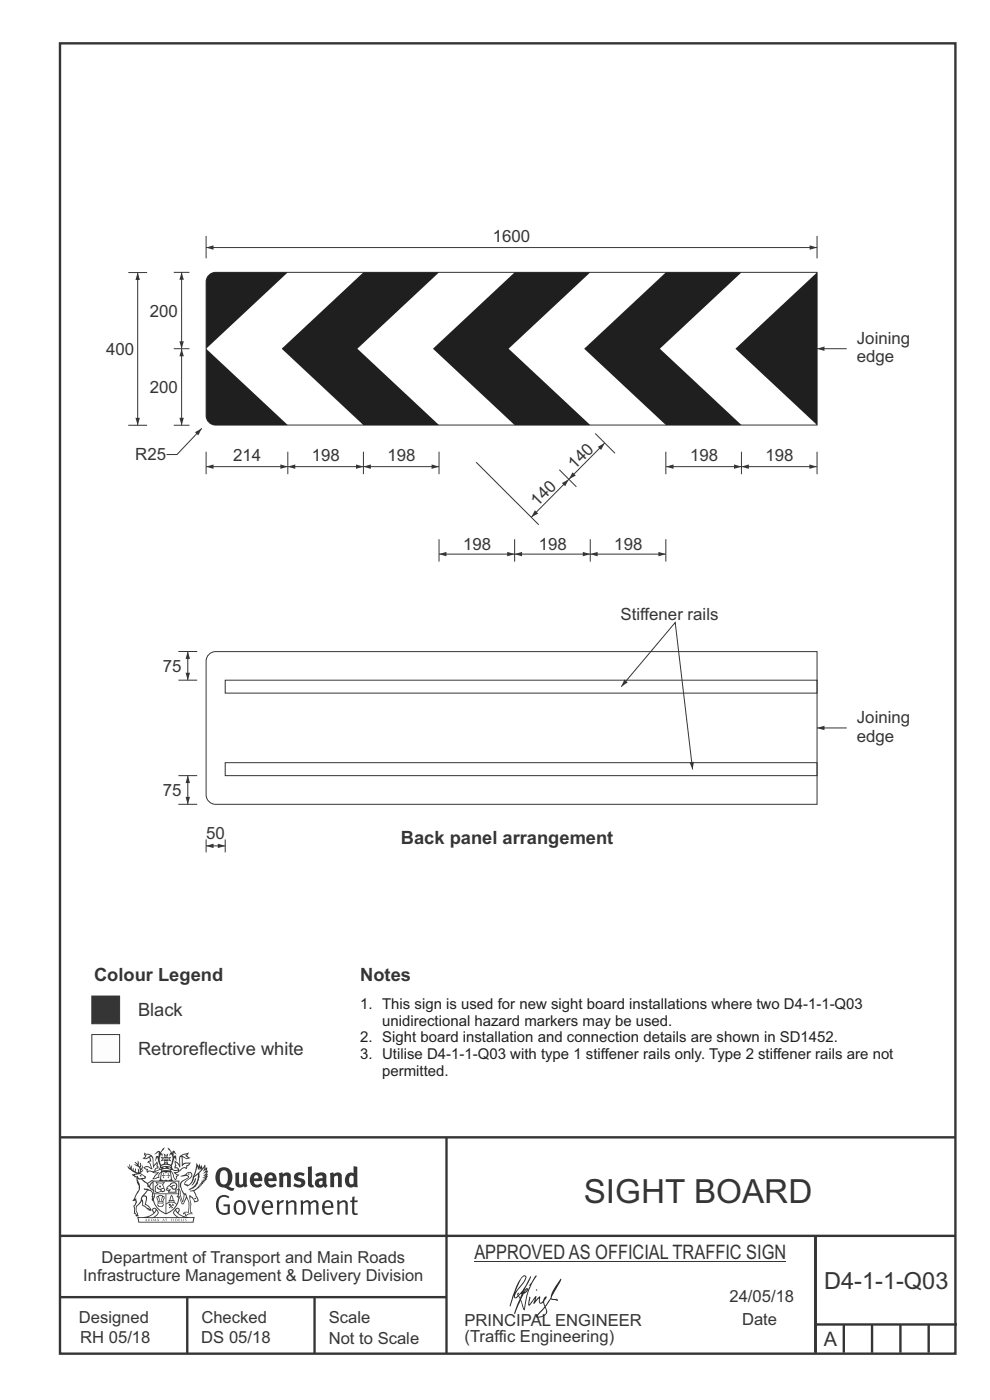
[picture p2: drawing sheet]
<svg xmlns="http://www.w3.org/2000/svg" width="210mm" height="297mm" viewBox="0 0 210 297" stroke-linecap="round" stroke-linejoin="round" font-family="sans-serif">
<defs><g id="words">
<text font-size="7.1" fill="#373435" x="123.8" y="255.2">SIGHT BOARD</text>
<text font-size="5" fill="#373435" x="174.8" y="273.4">D4-1-1-Q03</text>
<g font-size="4.2" fill="#373435">
<text x="100.6" y="267.2">APPROVED AS OFFICIAL TRAFFIC SIGN</text>
<text x="174.7" y="285.6">A</text>
</g>
<g font-size="3.9" fill="#373435">
<text x="85" y="179">Back panel arrangement</text>
<text x="20" y="208">Colour Legend</text>
<text x="76.4" y="208.2">Notes</text>
<text x="29.3" y="215.6">Black</text>
<text x="29.3" y="223.8">Retroreflective white</text>
</g>
<g font-size="3.6" fill="#373435">
<text x="104.6" y="51.3">1600</text>
<text x="31.8" y="67.2">200</text>
<text x="22.5" y="75.3">400</text>
<text x="181.8" y="72.9">Joining</text>
<text x="181.8" y="76.9">edge</text>
<text x="31.8" y="83.4">200</text>
<text x="28.7" y="97.7">R25</text>
<text x="49.4" y="97.7">214</text>
<text x="66.2" y="97.7">198</text>
<text x="82.2" y="97.7">198</text>
<text x="121.9" y="99.7" transform="rotate(-45 121.9 99.7)">140</text>
<text x="146.4" y="97.7">198</text>
<text x="162.4" y="97.7">198</text>
<text x="114" y="107.5" transform="rotate(-45 114 107.5)">140</text>
<text x="98.2" y="116.6">198</text>
<text x="114.3" y="116.6">198</text>
<text x="130.3" y="116.6">198</text>
<text x="131.6" y="131.5">Stiffener rails</text>
<text x="34.5" y="142.5">75</text>
<text x="181.8" y="153.4">Joining</text>
<text x="181.8" y="157.3">edge</text>
<text x="34.5" y="168.9">75</text>
<text x="43.7" y="178">50</text>
</g>
<g font-size="3.5" fill="#373435">
<text x="21.6" y="267.9">Department of Transport and Main Roads</text>
<text x="17.7" y="271.8">Infrastructure Management &amp; Delivery Division</text>
<text x="16.7" y="280.6">Designed</text>
<text x="42.7" y="280.6">Checked</text>
<text x="69.7" y="280.6">Scale</text>
<text x="98.5" y="281.4">PRINCIPAL ENGINEER</text>
<text x="154.7" y="276.2">24/05/18</text>
<text x="157.4" y="281.2">Date</text>
<text x="17" y="284.8">RH 05/18</text>
<text x="42.7" y="284.8">DS 05/18</text>
<text x="69.7" y="285.2">Not to Scale</text>
<text x="98.5" y="284.8">(Traffic Engineering)</text>
</g>
<g font-size="3.2" fill="#231f20">
<text x="76.4" y="214.1">1. This sign is used for new sight board installations where two D4-1-1-Q03</text>
<text x="76.4" y="221.2">2. Sight board installation and connection details are shown in SD1452.</text>
<text x="81.1" y="217.6">unidirectional hazard markers may be used.</text>
<text x="76.4" y="224.7">3. Utilise D4-1-1-Q03 with type 1 stiffener rails only. Type 2 stiffener rails are not</text>
<text x="81.1" y="228.3">permitted.</text>
</g>
</g></defs>
<g fill="none" stroke="#373435" stroke-width=".51">
<path d="M12.7 9.2h190v278h-190zM12.7 241.3h190M94.7 241.4v45.8M12.7 275.2h82M12.7 262.2h190.1M39.7 275.2v12M66.7 275.2v12M173 262.2v24.8M173 281h30M179 281v6M185 281v6M191 281v6"/>
<path d="M197 281v6"/>
</g>
<path d="M100.6 267.7h66.2" fill="none" stroke="#373435" stroke-width=".21"/>
<path d="M19.5 219.5h5.9v5.9h-5.9z" fill-rule="evenodd" fill="#fefefe" stroke="#373435" stroke-width=".21"/>
<path d="M19.5 211.3h5.9v5.9h-5.9z" fill-rule="evenodd" fill="#373435" stroke="#373435" stroke-width=".21"/>
<g fill="#252726">
<path d="M111.6 273.7l.2-.2-.5 .7zM110.4 274.5l.3 .1-.3 .8-.3-.5zM110.9 270.9h.5a9.3 9.3 0 0 1-2 3.1l-.1 .3 1-2.5zM110.6 271a14.7 14.7 0 0 0-2.2 4.9l-.3 1.2 .1 .1 .8-2.3a.42 .42 0 0 0 .2 .6 .42 .42 0 0 0 .6-.3l.2-.1 .3 .5-1.2 3.2h.2l1.1-2.9 .6 1.9 .2 .2 .2-.5a13.5 13.5 0 0 1 2-6.2l.5-.5-.2-.2-1.5 2.1 .3-.1a14.9 14.9 0 0 0-1.3 5.1l-.4-1.2a1.39 1.39 0 0 1 .2-1.8l.1-.2a.92 .92 0 0 0 .8-1.2 .75 .75 0 0 0-.7 .7l-.2 .2 1.6-3.4h-.1l-.4 .7a10.5 10.5 0 0 1-2.1 3.3l.1-.5a.32 .32 0 0 0-.3 .2 .32 .32 0 0 0 0 .4l-.5 .4a3.2 3.2 0 0 1 1.1-2.3l.5-.6a2.49 2.49 0 0 0 .7-1.6l-.3-.2z" fill-rule="evenodd"/>
<path d="M115.6 277.5a1.15 1.15 0 0 1 .1 1.3 1.15 1.15 0 0 1-1.2 .5h-.5zM112.3 275.1l-.3 1.7 .3 .2 1.2-1.5-.3 1.1 1.2-1.2a.94 .94 0 0 0 .3 1.2l.5-.3 .3 .9-1.2 1.3a.98 .98 0 0 0-.5 1 1.9 1.9 0 0 0 2.3-1.3l-.1-.2a1.02 1.02 0 0 1 .3-1.4l.5-1 1.5 .3-.2-.4v.2l-1.1-.1v-.3l2-3.6 .1-.2-.1-.2-1.8 2.7a6.6 6.6 0 0 1-1.5 3l-.2-.2a1.01 1.01 0 0 1 .4-1.4l.1-.2-.2-.1-.4 .4-.2 .5-.5 .4-.2-.4 .1-.9-.2-.1-.8 1 .2-1h-.1l-1.4 1.8 .2-1.5v-.1z" fill-rule="evenodd"/>
<path d="M113.7 273.6l.3 .2h-.3z" fill-rule="evenodd"/>
</g>
<g fill="#373435">
<path d="M47 248.5a2.55 2.55 0 0 0 0 2.7l.3 .1a.81 .81 0 0 0 1-.9v-.6a1.04 1.04 0 0 0-1.1-1.5zM46.3 248.1a1.82 1.82 0 0 1 2.1-.2 1.82 1.82 0 0 1 .9 1.9 2.29 2.29 0 0 1-.8 1.9l.7 .3h.5l-.2 .6a2.87 2.87 0 0 1-2-.7 2.12 2.12 0 0 1-1.6-3.1z" fill-rule="evenodd"/>
<path d="M49.9 248.9l.8-.2v2a.46 .46 0 0 0 .3 .6 .46 .46 0 0 0 .6-.3v-2.1l.7-.2v2.4l.2 .5-.5 .4-.3-.3a1.02 1.02 0 0 1-1.2 .2 1.02 1.02 0 0 1-.6-1.1z" fill-rule="evenodd"/>
<path d="M54 249.5l-.1 .5h.9a.49 .49 0 0 0-.2-.6 .49 .49 0 0 0-.6 .1zM53.4 249.1a1.34 1.34 0 0 1 1.6-.2 1.34 1.34 0 0 1 .7 1.5v.2h-1.8a.77 .77 0 0 0 .5 .8 .77 .77 0 0 0 .9-.4l.3 .5a1.59 1.59 0 0 1-2 .2 1.59 1.59 0 0 1-.5-2z" fill-rule="evenodd"/>
<path d="M57.1 249.5l-.2 .5h1a.49 .49 0 0 0-.2-.6 .49 .49 0 0 0-.6 .1zM56.4 249.1a1.34 1.34 0 0 1 1.6-.2 1.34 1.34 0 0 1 .7 1.5v.2h-1.8a.77 .77 0 0 0 .5 .8 .77 .77 0 0 0 .9-.4l.4 .5a1.59 1.59 0 0 1-2.1 .2 1.59 1.59 0 0 1-.5-2z" fill-rule="evenodd"/>
<path d="M59.2 248.9l.7-.2 .1 .4a.95 .95 0 0 1 1-.3 .95 .95 0 0 1 .7 .8v2.3h-.8v-2.3a.46 .46 0 0 0-.8 .1v2.2h-.8z" fill-rule="evenodd"/>
<path d="M62.6 249.1a1.75 1.75 0 0 1 2-.1l-.2 .5-.6-.2a.43 .43 0 0 0-.6 .3l.4 .3a1.04 1.04 0 0 1 1.2 1.1 1.04 1.04 0 0 1-1.4 1l-1.2-.4 .3-.6 1 .4 .4-.4a.88 .88 0 0 0-1-.5l-.4-.2-.1-.4z" fill-rule="evenodd"/>
<path d="M65.3 247.6l.8-.2 .1 3.8 .3 .2 .1 .5a.88 .88 0 0 1-1-.1 .88 .88 0 0 1-.3-1z" fill-rule="evenodd"/>
<path d="M67.8 250.6a.43 .43 0 0 0-.1 .7 .43 .43 0 0 0 .7-.1v-.7zM66.8 249.2a1.7 1.7 0 0 1 2.4 .1v1.8l.3 .4-.4 .5-.5-.3a1.03 1.03 0 0 1-1.7-.2 1.03 1.03 0 0 1 .8-1.5h.7v-.4a.8 .8 0 0 0-1.2 .1z" fill-rule="evenodd"/>
<path d="M70 248.9l.7-.2 .1 .4a.95 .95 0 0 1 1-.3 .95 .95 0 0 1 .7 .8v2.3h-.8v-2.3a.46 .46 0 0 0-.8 .1v2.2h-.8z" fill-rule="evenodd"/>
<path d="M74.3 249.5a1.48 1.48 0 0 0 0 1.7h.5l.2-.1v-1.5l-.3-.2zM75 247.4l.8 .1 .1 4.4h-.7l-.1-.2a1.26 1.26 0 0 1-1.4 0 1.26 1.26 0 0 1-.5-1.3 1.29 1.29 0 0 1 .4-1.3 1.29 1.29 0 0 1 1.4-.2z" fill-rule="evenodd"/>
<path d="M46.4 253.9a1.72 1.72 0 0 1 2.3 0l-.3 .3a1.24 1.24 0 0 0-1.4-.2 1.24 1.24 0 0 0-.6 1.4 1.49 1.49 0 0 0 1.2 2l.7-.2v-1.3h-.8l-.1-.4h1.4v1.9a1.93 1.93 0 0 1-2.3 0 1.93 1.93 0 0 1-.7-2.2l.2-.7z" fill-rule="evenodd"/>
<path d="M50.4 255.1a1.65 1.65 0 0 0 .2 2.2 .99 .99 0 0 0 1-1.4 .78 .78 0 0 0-.4-.8 .78 .78 0 0 0-.8 0zM50 254.9a1.33 1.33 0 0 1 1.6-.1 1.33 1.33 0 0 1 .5 1.4 1.31 1.31 0 0 1-1.3 1.6 1.31 1.31 0 0 1-1.2-1.6v-.6z" fill-rule="evenodd"/>
<path d="M52.5 254.7l.5-.1 .8 2.6 .8-2.5h.5l-1.1 3h-.5z" fill-rule="evenodd"/>
<path d="M56.3 255.2l-.2 .7h1.3a.7 .7 0 0 0-.3-.8 .7 .7 0 0 0-.8 .1zM55.9 255a1.22 1.22 0 0 1 1.5-.2 1.22 1.22 0 0 1 .5 1.5h-1.8a.93 .93 0 0 0 .5 1 .93 .93 0 0 0 1.1-.2l.2 .3a1.43 1.43 0 0 1-1.8 .1 1.43 1.43 0 0 1-.6-1.7z" fill-rule="evenodd"/>
<path d="M58.7 254.7l.4-.1 .1 .5 .4-.4 .6-.1-.1 .6a.66 .66 0 0 0-.9 .6v1.9h-.4z" fill-rule="evenodd"/>
<path d="M60.6 254.8l.4-.2 .1 .5a.94 .94 0 0 1 1-.5 .94 .94 0 0 1 .8 .8v2.3h-.5l-.1-2.5a.81 .81 0 0 0-1.2 .3v2.2h-.4z" fill-rule="evenodd"/>
<path d="M63.7 254.7l.5-.1 .1 .5 .4-.3a.78 .78 0 0 1 1.2 .3 .9 .9 0 0 1 .9-.5 .9 .9 0 0 1 .8 .8v2.3h-.5l-.1-2.5a.67 .67 0 0 0-1.1 .3v2.2h-.5v-2.4l-.4-.2-.7 .4v2.2h-.5z" fill-rule="evenodd"/>
<path d="M69.1 255.2l-.2 .7h1.3a.7 .7 0 0 0-.3-.8 .7 .7 0 0 0-.8 .1zM68.7 255a1.22 1.22 0 0 1 1.5-.2 1.22 1.22 0 0 1 .5 1.5h-1.8a.93 .93 0 0 0 .4 1 .93 .93 0 0 0 1.2-.2l.2 .3a1.44 1.44 0 0 1-1.8 .1 1.44 1.44 0 0 1-.6-1.7z" fill-rule="evenodd"/>
<path d="M71.5 254.8l.4-.2 .1 .5a.94 .94 0 0 1 1-.5 .94 .94 0 0 1 .8 .8v2.3h-.5l-.1-2.5a.81 .81 0 0 0-1.2 .3v2.2h-.4z" fill-rule="evenodd"/>
<path d="M74.7 253.9l.5-.1v.9h.7l-.1 .4h-.6v2.1l.1 .2h.5l.1 .3a.75 .75 0 0 1-1.2-.6v-2h-.4v-.4h.4z" fill-rule="evenodd"/>
<path d="M30.8 244.9l1.1 .3-.9 .5h-.4l.6-.5zM31.8 245.5l.2-.1a2.44 2.44 0 0 1 .5 1.9l.1 .5 .6-1-.1 .6 .3 .3a.57 .57 0 0 0-.6 .8l-1-.2-.5 .2 .2-.5-.8-.3 .7-.1 .9 .5 .1-.1-.6-1.3-.2-.1 .5-.1zM30.7 244.4l-.1 .5 .2 .4-.6 .4a1.04 1.04 0 0 0 1.4-.1l.2 .6-.3 .1-.2 .4a.94 .94 0 0 1 .8 1.1l-.2-.1a1.16 1.16 0 0 0-1.5-.1l.3 .4 .4 .2 .1 .5 .2 .1 .1-.2a.94 .94 0 0 1 1.1 .3h.8l-1.2 1.2a1.13 1.13 0 0 0 1.2-.2l.4-.1v-.4l.4-.7a.83 .83 0 0 0-.6 1h-.3l-.7 .3 1.1-1.4-.5 .2-.5-.1 1.3-.5-.1-.2-.9 .4v-.3l.2-.2 .3 .1 .1-.3-.2-.4 .1-.6-.2-.3-.7 .9v-.7a1.42 1.42 0 0 0-1.6-1.8z" fill-rule="evenodd"/>
<path d="M38.5 245.3l.5-.3 .7-.1-.6 .3 .8 .5h-.3zM38.3 245.5h.2l.1 2a1.69 1.69 0 0 1 1.6-.7l-.8 .5 .1 .5a1.1 1.1 0 0 0-1.5 .6l-.1-.5-.2-.2h-.5l.3-.4-.3-.7a1.42 1.42 0 0 1 .9 1.1l.2-.1zM37.1 246.2l.1 1-.2 .3 .1 .5 .5-.1 .2 .2a.96 .96 0 0 1-1.2-.1l-.1 .1a1.06 1.06 0 0 0 1.3 .2v.1a.72 .72 0 0 1-.9 .2l.2 .5 .6 .2-.4 .2-.1 .7-.2-.4-.4-1.1-.4-.4 .4 .9a1.54 1.54 0 0 0 .7 1.2l.2-.3a.58 .58 0 0 1 .4-.7l.2-.2h-.3l-.5-.3 .9-.5a.93 .93 0 0 1 1.2-.5v.2l.2-.2 .1-.5a.99 .99 0 0 0 .7-.8l-1.3 .1-.3 .2-.1-1.4 .9 .4 .9-.3h-.4l-.5-.4 .4-.7-.6 .2a1.46 1.46 0 0 0-1.4 2.1l.1 .4-.3-.4z" fill-rule="evenodd"/>
<path d="M35.6 248.9l.2 .1-.1 .3 .4 .1-.4 .1v.5l-.1-.6h-.3l.3-.1z" fill-rule="evenodd"/>
<path d="M34.6 248.9l.2 .1v.3l.3 .1h-.3l-.1 .6v-.5l-.4-.1 .4-.1z" fill-rule="evenodd"/>
<path d="M34.3 248.8a.57 .57 0 0 1 .9 .2 .57 .57 0 0 1 .9-.2l.2 1.4h-.2a.57 .57 0 0 1-.9 0 .69 .69 0 0 1-1.1 0zM34.2 248.1l-.3 2.1-.1 .4h2.9l-.2-.4-.3-2.1h-.2v.3l-.8-.2-.8 .2v-.3z" fill-rule="evenodd"/>
<path d="M34.2 252.4a.3 .3 0 0 0 .6 0 .3 .3 0 0 0-.6 0zM33.3 251l.3 .3-.3 .3a.79 .79 0 0 0 0 1.3l.8-.2-.1-.3a.55 .55 0 0 1-.7-.6h.1l.2 .3 .3 .1 .8-.2-.4-.7 .4-.3-.7 .1zM33 250.7l1.1 .2 .9-.2-.4 .7 .4 1.1a.56 .56 0 0 1-.8 .3l-.2 .1a.73 .73 0 0 1-.9 .1 .73 .73 0 0 1-.3-.9v-.4l.6-.4z" fill-rule="evenodd"/>
<path d="M35.6 251.9l.7-.5a.58 .58 0 0 1 1-.1 .58 .58 0 0 1-.4 .9l-.3-.3a.43 .43 0 0 1 .6-.3v-.1a.57 .57 0 0 0-.8 .2l-.2-.1-.3 .1 .4 .2a.55 .55 0 0 0 .9 .4v.5h-1.3l.4-.3-.2-.2-.6 .1 .2-.2-.2-.1zM35.4 251.8l-.1 .2a.39 .39 0 0 0 .2 .6h.3l-.2 .4h1.9l-.1-.7a.86 .86 0 0 0-.1-1.4 .86 .86 0 0 0-1.3 .4z" fill-rule="evenodd"/>
<path d="M36 254.8h.8v.2h-.8zM36.4 253.8l.2 .8h-.4zM36.4 253.5l-.3 .5-.1 .6h-.2v.4l-.7 .4 .2 .2a1.48 1.48 0 0 1 2.1 .1l.2-.1-.6-.5v-.5h-.2l-.1-.6z" fill-rule="evenodd"/>
<path d="M35.8 255.4l.4 .1 .1 .3 .3-.2-.2-.2a.38 .38 0 0 1 .5 .5l-.2-.2-.3 .3 .4 .2-.4 .2-.1-.4-.4 .4-.1-.2 .4-.3-.1-.1-.2 .1z" fill-rule="evenodd"/>
<path d="M34.5 254h.2v.2l-.2 .6h-.2zM33.6 255.3h.9v.2a.55 .55 0 0 1-.8 .4v-.2l-.2-.1zM33.4 254h.2l.2 .8h-.2zM33.6 255h.8l.1 .1-.8 .1zM33.8 253.7h.5l-.2 1.1h-.1zM33.3 253.8l-.1 .3 .3 1.1a.48 .48 0 0 0-.1 .6 .48 .48 0 0 0 .5 .3l.5-.1a.49 .49 0 0 0 .2-.8l.3-1.1-.1-.3a1.42 1.42 0 0 0-1.5 0z" fill-rule="evenodd"/>
<path d="M33.7 251.5l.4 .1 .1 .3h-.3z" fill-rule="evenodd"/>
<path d="M41.3 250.1l.3-.2-.2 .9-.6 .7h-.2l.5-.7z" fill-rule="evenodd"/>
<path d="M39.7 249l.3-.2 .5 .2a.88 .88 0 0 1-.6 1.1 1.22 1.22 0 0 0-.8 1.3l.5 .2a.72 .72 0 0 0 .9-.4l.5-.8 .2-.6 .8-.6v.3a2.85 2.85 0 0 1-2 2.8l.1 .1a2.13 2.13 0 0 0 1.9-1.5v-.2a2.01 2.01 0 0 0 .3-1.8l1.1-1.3-.4 1 .7-.5-.7 1 .8-.4-.8 .8 .7-.1-.9 .5 .8-.1-.8 .4h.8l-.9 .3 .3 .2h-.4l.2 .3h-.3l.1 .3h-.4l.2 .3h-.2a2.16 2.16 0 0 1-2 1l.1 .2h.4a.76 .76 0 0 1 .7 .7l.5 1.2-.6 .2a1.45 1.45 0 0 0-1.1-1.3l.2 1.8-.1 1.8 .4 .3a1.07 1.07 0 0 0-1.2 .4v-.3l-.5-.2a.87 .87 0 0 1 1.1-.1v-.7a4.4 4.4 0 0 0-.6-3.1v-.3h-.3a2.16 2.16 0 0 1-.7-2.2l.3-.3 1.2-.8a.55 .55 0 0 0-.4-.8zM37.8 252.4a.76 .76 0 0 1 .3 1.1l.6 1.6 .4-1.7 .2 .1a.61 .61 0 0 1-.1 .9l-.3 .9h-.2l-.7-1.6-.3 .1a1.18 1.18 0 0 0 .1-1.4zM41.8 247.5l.2 .8 .3-.6v.6l.4-.5a1.9 1.9 0 0 1-1.1 1.4l-.4 .3zM38.3 249.6l1.3-.1 .2 .1v.3l-.5 .3a1.26 1.26 0 0 0-.9 1.9l.2 .6a1.84 1.84 0 0 1 .1 2.1l-.4-1.3a.96 .96 0 0 0-.4-1.3l-.4 .3a.78 .78 0 0 1 0 1.2l.1 .3h.4l.4 1.1a.38 .38 0 0 0 .2 .4 .38 .38 0 0 0 .4-.1l.6-1.2a2.94 2.94 0 0 1 .4 2.5l-.1 .5-.8-.1-.3 .4v.2l.4-.1 .1 .4 .2 .1a1.02 1.02 0 0 1 1.3-.5v-.4l-.3-.1 .1-1.8-.3-1.3 .1 .1a1.14 1.14 0 0 1 .8 .9 .63 .63 0 0 0 .8-.2 .63 .63 0 0 0-.1-.9l-.7-1.2 .9-.6 .2-.3 .3-.1-.1-.2h.4l-.1-.3h.3l-.1-.3 .5-.1-.2-.2 .6-.4v-.2h-.2l.4-.5-.3 .1 .3-.6-.4 .1 .4-.5v-.3l-.3 .2 .2-.6-.1-.3-.4 .3v-.8l-.6 .8-.2-.7-.2 .4-.3-.7-.1 .6-.5-.8-.1 1.4-.6 1.9a1.81 1.81 0 0 1-1 1.4l-.6-.2a1.75 1.75 0 0 1 1.1-1.2 .75 .75 0 0 0 .1-1.3 .75 .75 0 0 0-1.1 .5z" fill-rule="evenodd"/>
<path d="M41.2 254.1h.3l.2 .3h-.4z" fill-rule="evenodd"/>
<path d="M29.4 258.4h11.6l-.1 .8h-11.4zM31.4 258.2l.4-.1a2.48 2.48 0 0 0 1.4-1.3l.3 .5-.5 .6-.5 .3zM32.5 256.6l.3-.2 .2 .2-.3 .6zM37.2 256.8a2.65 2.65 0 0 0 1.8 1.4h-1.1l-.5-.3-.5-.6zM37.4 256.6l.2-.2 .3 .2-.3 .6zM29.2 258.2l.1 1.2h11.8l.2-1.1-.2-.1a4.1 4.1 0 0 1-3.3-.9l.3-.4-.1-.5a1.06 1.06 0 0 0-1.3 .9l.2 .4 .6 .5h-4.7l.3-.1a.84 .84 0 0 0 .6-.7 .84 .84 0 0 0-.5-.9l-.3-.2-.5 .1-.1 .5 .3 .4a4.2 4.2 0 0 1-3.4 .9z" fill-rule="evenodd"/>
<path d="M31 258.7l.1 .2h-.2zM31 258.6l-.3 .5 .4-.1 .2 .1z" fill-rule="evenodd"/>
<path d="M31.4 258.6h.2v.4a.25 .25 0 0 0 .2-.1 .25 .25 0 0 0-.1-.3h.1a.29 .29 0 0 1 0 .4 .29 .29 0 0 1-.4 0 .29 .29 0 0 1 0-.4z" fill-rule="evenodd"/>
<path d="M32.2 258.6a.22 .22 0 0 1 .3 .2 .22 .22 0 0 1-.3 .2zM32 258.6l.1 .5a.33 .33 0 0 0 .4-.1 .33 .33 0 0 0 0-.4 .33 .33 0 0 0-.5 0z" fill-rule="evenodd"/>
<path d="M32.9 258.7l.1 .2h-.2zM32.9 258.6l-.2 .5 .3-.1 .2 .1z" fill-rule="evenodd"/>
<path d="M33.3 258.6h.2l.1 .2 .2-.2-.2 .2 .2 .3-.3-.2v.2h-.2l.2-.3z" fill-rule="evenodd"/>
<path d="M34.7 258.7l.1 .2h-.2zM34.7 258.6l-.3 .5 .4-.1 .2 .1z" fill-rule="evenodd"/>
<path d="M35 258.6h.5h-.2v.5h-.2l.1-.5z" fill-rule="evenodd"/>
<path d="M36.2 258.6h.3h-.1v.2h.1h-.1v.3h-.2z" fill-rule="evenodd"/>
<path d="M36.7 258.6h.2v.5h-.2z" fill-rule="evenodd"/>
<path d="M37.3 258.6a.22 .22 0 0 1 .3 .2 .22 .22 0 0 1-.3 .2zM37.1 258.6v.5a.33 .33 0 0 0 .5-.1 .33 .33 0 0 0 0-.4 .33 .33 0 0 0-.5 0z" fill-rule="evenodd"/>
<path d="M37.8 258.6h.4h-.2v.2h.1h-.1v.2l.2 .1h-.4z" fill-rule="evenodd"/>
<path d="M38.4 258.6h.2l-.1 .4 .2 .1h-.3z" fill-rule="evenodd"/>
<path d="M38.9 258.6h.2v.5h-.2z" fill-rule="evenodd"/>
<path d="M39.3 258.6h.2l-.1 .1 .2 .2-.2 .2h-.1v-.2l.2 .1z" fill-rule="evenodd"/>
<path d="M34.2 247.4a1.51 1.51 0 0 1 2.1 .2 2.67 2.67 0 0 0-2.1 0zM35.7 247.6l.5 .2v.2l-.4-.1zM34.6 247.7l.5-.1 .1 .2h-.4zM34.1 247.9l.2 .1-.3 .1zM35 246.9l.2-.2 .3 .2zM34.9 245.7h.2v.3h-.2zM35 245.1l.2 .2 .2-.2-.1 .4h-.2zM35.1 246.3h.2l.1 .4-.2-.2-.2 .2zM35.3 245.7h.2v.3h-.2zM34.4 245.7l.3 .1 .1 .2-.4 .1 .2-.2zM35.7 245.8l.3-.1-.2 .2 .2 .2-.4-.1zM32.7 244.9l1-.5-.1 1-.2-.2-.3 .2-.3 1.1 .5-1 .3 .9a1.84 1.84 0 0 1 .2 1.7l.4 .1a2.48 2.48 0 0 1 2.2 .1l.2-.3-.2-.7 .7-1.7 .4 .6-.2-1-.2-.1-.2 .3v-.9l.6 .4-.6-.8-.3 .1-.1 .4-.5-.8-.5-.3 .2 .4 .6 .6-.5 .7 .5-.3a2.06 2.06 0 0 1-.1 2.2l-.5-.2-.2-.6 .2-.1 .7 .2-.4-.5 .4-.5-.7 .2-.2-.2 .2-.7-.5 .4-.5-.4 .2 .7-.2 .2-.7-.2 .4 .5-.4 .5 .8-.2 .1 .1-.2 .6-.5 .2a2.02 2.02 0 0 1 0-2.2l.3 .5-.1-.6-.3-.1 .8-1.3-.4 .4-.5 .7-.2-.3a.8 .8 0 0 0-.8 .5z" fill-rule="evenodd"/>
<path d="M29.2 250.1l.3 .2a.61 .61 0 0 1 .8 .3l.3 .2a.8 .8 0 0 1 .6 1l.4 .1 .6 .5a1 1 0 0 1 .4 1.1l-.1 .7v-.5h-.1a.96 .96 0 0 0-.8-1.3l-.2-.2h-.7l-.1-.1-.1 .1 .1 .3h.6l-1.2 1.4-.2 .9-.4 .6a1.33 1.33 0 0 0-.5 1.8l.2 .5a1.26 1.26 0 0 1-.5-1.4l-.1-.4a1.56 1.56 0 0 0 .4-1.7l-.3 .2 .2-.5a3.2 3.2 0 0 0 .7-3zM30.4 253.9h.4a2.06 2.06 0 0 1-.1 1.6l.7 .5 .4 .4-.6-.1-.8-.6-.1-.9a.51 .51 0 0 1 .1-.9zM28.6 249.3a1.52 1.52 0 0 1 2.1 .6l-1.1 .1-.2-.1-.1-.4-.5 .1zM27.5 247v.8l-.3-.4-.1 .1a3.1 3.1 0 0 0 1.9 1.5l-1 .1 .5 .6 .5 .1 .1 1.1a1.84 1.84 0 0 1-.3 2.5l-.4 .9-.3 .4 .2 .1 .4-.1 .1 .4-.2 .5-.3 .2 .1 1.8 .2-.1 .3 .6h.1l.5-.1-.2-.5a1.3 1.3 0 0 1-.1-1.7l.9-1 .2 1.1 .5 .2 .5 .5 .1-.1 .2 .4 .5-.1a1.85 1.85 0 0 0-1.2-1.4l.1-.2a1.39 1.39 0 0 0 0-1.5l-.5-.1 .5-.5a.66 .66 0 0 1 .9-.4 .66 .66 0 0 1 .3 .9l-.1 .4 .2-.1v.2l-.1 .3 .2 .5 .1-.3a2.24 2.24 0 0 0 .1-2.2 .73 .73 0 0 1-.7-.7 .73 .73 0 0 1 .6-.7v-.2a.94 .94 0 0 0-.9 .8 .48 .48 0 0 1-.1-.5 .48 .48 0 0 1 .5-.3l.5-.3a.51 .51 0 0 0-.8 .2l-.4 .3-1.1-.8 .6-.1 .2-.5-1.2-.7 .5-.4v-.4l-.4 .4v-.2a.69 .69 0 0 0 .2-1v.5l-.2 .2v-1.1l-.3-.2 .1 .6-.1 .2-.4-1.2v.6l-.6-.3 .5 .6-.6-.2 .3 .3a1 1 0 0 1 .7 1.5l-.2-.8v.8l-.5-.2v-.7l-.2 .6-.2-.1-.1-.6-.2 .4-.2-.2 .1-.7-.2 .5z" fill-rule="evenodd"/>
<path d="M29.6 249.5l.2-.2 .3 .3z" fill-rule="evenodd"/>
<path d="M32.4 250.5h5.6v2l-.2-.1v-1.7h-5.2v2.5h5.2v-.8l.1 .2-.1 1.1v-.3h-2.5v4a4.1 4.1 0 0 0 2.6-3.6l.1-.1a4 4 0 0 1-2.8 3.9 4.2 4.2 0 0 1-2.8-4.7l.1 1.3 .1-.2a3.8 3.8 0 0 0 2.5 3.4v-4h-2.5l-.2-.9z" fill-rule="evenodd"/>
<circle cx="40" cy="249.1" r=".17"/>
</g>
<path d="M44.3 138.8l.9-.5 .5-.1h127.6v32.4h-127.6a2.03 2.03 0 0 1-2-2v-28.3l.1-.6zM47.8 144.3h125.5v2.8h-125.5zM131.8 145.7l11.4-13.6 3.7 31.2M47.8 161.8h125.5v2.8h-125.5z" fill="none" stroke="#373435" stroke-width=".21"/>
<g fill="#373435">
<path d="M146.3 161.7l.9-.1-.3 1.7z"/>
<path d="M132.4 144.2l.8 .6-1.4 .9z"/>
</g>
<path d="M173.3 154.4h6.3" fill="none" stroke="#373435" stroke-width=".21"/>
<path d="M173.3 154.4l1.6-.4v.9z" fill="#373435"/>
<path d="M39.8 164.6v6" fill="none" stroke="#373435" stroke-width=".21"/>
<g fill="#373435">
<path d="M39.4 169.1h.9l-.5 1.6z"/>
<path d="M39.8 164.5l.5 1.6h-.9z"/>
</g>
<path d="M43.7 179.5h4.1" fill="none" stroke="#373435" stroke-width=".21"/>
<g fill="#373435">
<path d="M43.7 179.5l1.6-.5v.9z"/>
<path d="M46.2 179l1.6 .5-1.6 .4z"/>
</g>
<path d="M39.8 138.2v6.1M37.8 170.6h4M37.8 164.6h4M43.7 178.1v2.7M47.8 178.1v2.7" fill="none" stroke="#373435" stroke-width=".21"/>
<g fill="#373435">
<path d="M39.4 142.7h.9l-.5 1.6z"/>
<path d="M39.8 138.2l.5 1.6h-.9z"/>
</g>
<path d="M43.7 52.5h129.6M37.8 138.2h4M37.8 144.3h4" fill="none" stroke="#373435" stroke-width=".21"/>
<g fill="#373435">
<path d="M43.7 52.5l1.6-.4v.9z"/>
<path d="M171.7 52.1l1.6 .4-1.6 .5z"/>
</g>
<path d="M36.9 57.8h3.3M43.7 50.1v4.7M173.3 50.1v4.7M36.9 74h3.3M38.5 74v16.2" fill="none" stroke="#373435" stroke-width=".21"/>
<g fill="#373435">
<path d="M38.5 74l.5 1.6h-.9z"/>
<path d="M38.1 88.6h.9l-.5 1.6z"/>
</g>
<path d="M38.5 57.8v16.2" fill="none" stroke="#373435" stroke-width=".21"/>
<g fill="#373435">
<path d="M38.5 57.8l.5 1.6h-.9z"/>
<path d="M38.1 72.4h.9l-.5 1.6z"/>
</g>
<path d="M44.3 58.4l.9-.5 .5-.1h127.6v32.4h-127.6a2.03 2.03 0 0 1-2-2v-28.4l.1-.5z" fill="none" stroke="#373435" stroke-width=".21"/>
<g fill="#201e1e">
<path d="M43.7 74l17.4 16.2h-15.4a2.03 2.03 0 0 1-2-2z"/>
<path d="M59.8 74l17.3-16.2h16l-17.3 16.2 17.3 16.2h-16z"/>
<path d="M91.8 74l17.4-16.2h16l-17.3 16.2 17.3 16.2h-16z"/>
<path d="M123.9 74l17.4-16.2h16l-17.3 16.2 17.3 16.2h-16z"/>
<path d="M44.3 58.4l.9-.6h.5h15.4l-17.4 16.2v-14.2l.1-.5z"/>
<path d="M156 74l17.3-16.2v32.4z"/>
</g>
<path d="M43.7 99h17.4" fill="none" stroke="#373435" stroke-width=".21"/>
<g fill="#373435">
<path d="M43.7 99l1.6-.5v1z"/>
<path d="M59.5 98.5l1.6 .5-1.6 .5z"/>
</g>
<path d="M61.1 99h16" fill="none" stroke="#373435" stroke-width=".21"/>
<g fill="#373435">
<path d="M61 99l1.6-.5v1z"/>
<path d="M75.5 98.5l1.6 .5-1.6 .5z"/>
</g>
<path d="M141.3 99h16" fill="none" stroke="#373435" stroke-width=".21"/>
<g fill="#373435">
<path d="M141.3 99l1.6-.5v1z"/>
<path d="M155.7 98.5l1.6 .5-1.6 .5z"/>
</g>
<path d="M29.2 57.8v32.4M43.7 95.8v4.8M61.1 95.8v4.8M77.1 95.8v4.8M141.2 95.8v4.8M157.3 95.8v4.8" fill="none" stroke="#373435" stroke-width=".21"/>
<g fill="#373435">
<path d="M28.7 88.7h1l-.5 1.6z"/>
<path d="M29.2 57.8l.5 1.6h-1z"/>
</g>
<path d="M27.2 57.8h4M27.2 90.2h4M128.3 94l-7.6 7.7" fill="none" stroke="#373435" stroke-width=".21"/>
<g fill="#373435">
<path d="M126.8 94.8l1.5-.8-.8 1.5z"/>
<path d="M121.4 100.2l.7 .7-1.4 .8z"/>
</g>
<path d="M120.7 101.7l-8 8" fill="none" stroke="#373435" stroke-width=".21"/>
<g fill="#373435">
<path d="M119.2 102.5l1.5-.8-.8 1.5z"/>
<path d="M113.5 108.3l.7 .7-1.5 .7z"/>
</g>
<path d="M77.1 99h16" fill="none" stroke="#373435" stroke-width=".21"/>
<g fill="#373435">
<path d="M77.1 99l1.6-.5v1z"/>
<path d="M91.6 98.5l1.6 .5-1.6 .5z"/>
</g>
<path d="M93.1 95.8v4.8M101 98.1l13.3 13.2M118.6 99.7l3.7 3.6M126.3 92l4.2 4.2M93.1 117.6h16.1" fill="none" stroke="#373435" stroke-width=".21"/>
<g fill="#373435">
<path d="M93.1 117.6l1.6-.5v.9z"/>
<path d="M107.6 117.1l1.6 .5-1.6 .4z"/>
</g>
<path d="M93.1 114.4v4.8M109.2 114.4v4.8M109.2 117.6h16" fill="none" stroke="#373435" stroke-width=".21"/>
<g fill="#373435">
<path d="M109.1 117.6l1.6-.5v.9z"/>
<path d="M123.6 117.1l1.6 .5-1.6 .4z"/>
</g>
<path d="M125.2 114.4v4.8M125.2 117.6h16M141.2 114.4v4.8" fill="none" stroke="#373435" stroke-width=".21"/>
<g fill="#373435">
<path d="M139.7 117.1l1.6 .5-1.6 .4z"/>
<path d="M125.2 117.6l1.6-.5v.9z"/>
</g>
<path d="M157.3 99h16" fill="none" stroke="#373435" stroke-width=".21"/>
<g fill="#373435">
<path d="M171.7 98.5l1.6 .5-1.6 .5z"/>
<path d="M157.3 99l1.6-.5v1z"/>
</g>
<path d="M42.8 90.9l-5.3 5.5h-2.2M173.3 95.8v4.8" fill="none" stroke="#373435" stroke-width=".21"/>
<path d="M41.4 91.7l1.4-.8-.7 1.5z" fill="#373435"/>
<path d="M173.3 74h6.3M36.9 90.2h3.3" fill="none" stroke="#373435" stroke-width=".21"/>
<path d="M173.3 74l1.6-.5v1z" fill="#373435"/>
<use href="#words"/>
</svg>
